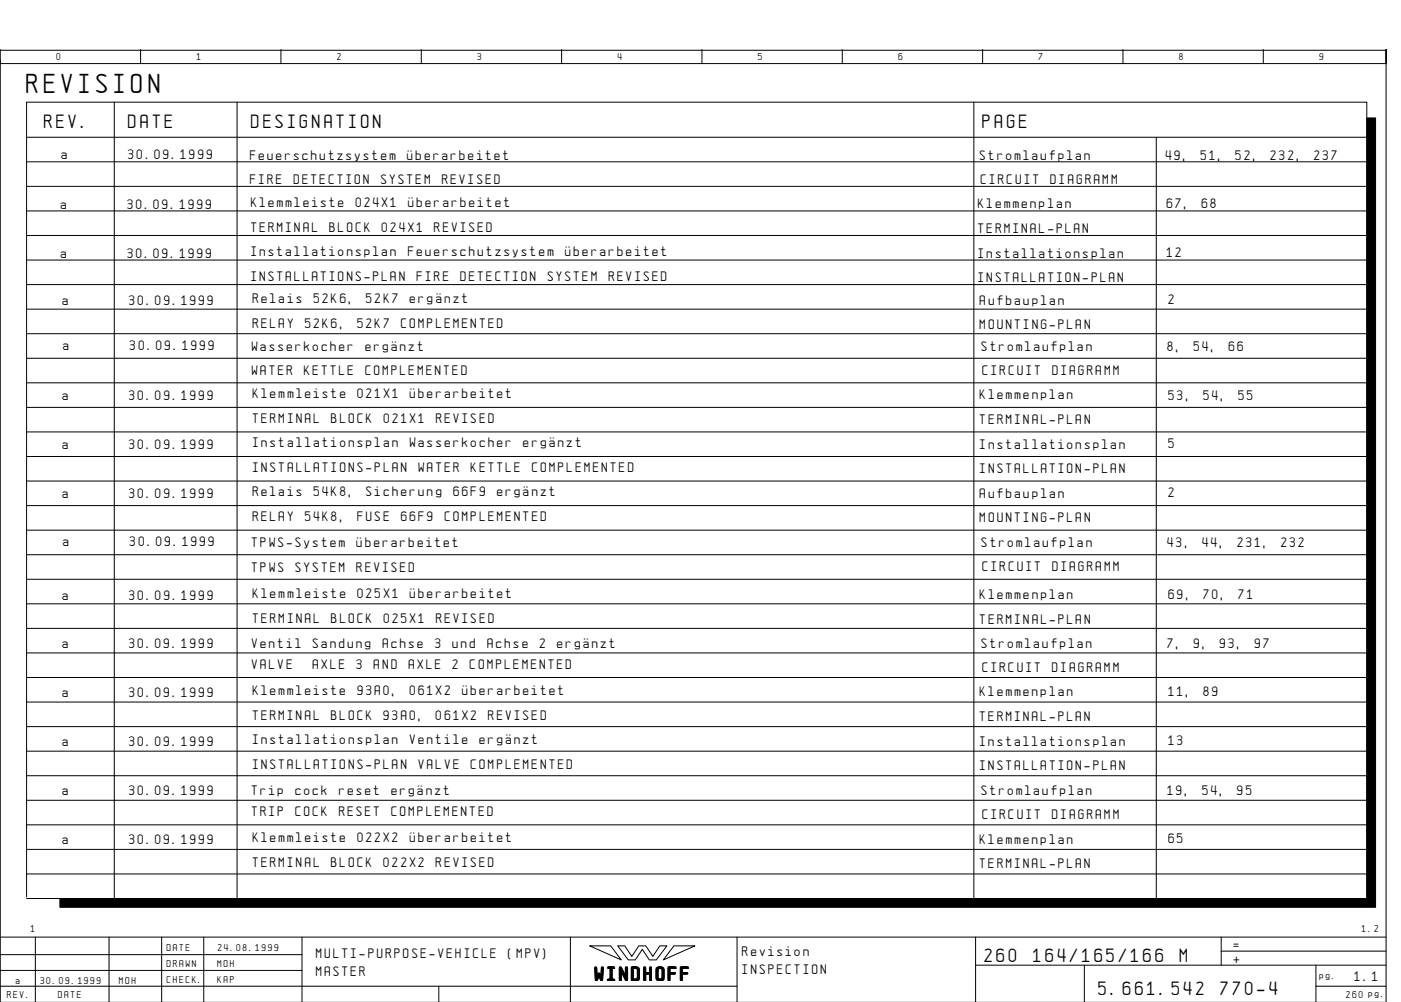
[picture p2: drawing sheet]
<svg xmlns="http://www.w3.org/2000/svg" width="399mm" height="286mm" viewBox="0 0 399 286" stroke-linecap="round" stroke-linejoin="round" font-family="sans-serif">
<defs><g id="words">
<text font-size="6.2" x="7.6" y="26.6">REVISION</text>
<g font-size="4.4">
<text x="12.6" y="36.6">REV.</text>
<text x="36.6" y="36.6">DATE</text>
<text x="71.6" y="36.6">DESIGNATION</text>
<text x="280.1" y="36.6">PAGE</text>
<text x="280.6" y="274.1">260</text>
<text x="294.5" y="274.1">164/165/166</text>
<text x="336.3" y="274.1">M</text>
<text x="169.5" y="279.3">WINDHOFF</text>
<text x="313.1" y="283.6">5.661.542</text>
<text x="347.9" y="283.6">770-4</text>
</g>
<g font-size="3.1">
<text x="17.5" y="45.3">a</text>
<text x="36.6" y="45.3">30.09.1999</text>
<text x="71.3" y="45.5">Feuerschutzsystem</text>
<text x="116.1" y="45.5">Åberarbeitet</text>
<text x="279.3" y="45.5">Stromlaufplan</text>
<text x="332.3" y="45.5">49,</text>
<text x="342.3" y="45.5">51,</text>
<text x="352.2" y="45.5">52,</text>
<text x="362.2" y="45.5">232,</text>
<text x="374.6" y="45.5">237</text>
<text x="71.3" y="52.5">FIRE</text>
<text x="83.7" y="52.5">DETECTION</text>
<text x="108.6" y="52.5">SYSTEM</text>
<text x="126" y="52.5">REVISED</text>
<text x="279.5" y="52.3">CIRCUIT</text>
<text x="299.5" y="52.3">DIAGRAMM</text>
<text x="17.3" y="59.5">a</text>
<text x="36.3" y="59.5">30.09.1999</text>
<text x="71.6" y="59">Klemmleiste</text>
<text x="101.4" y="59">024X1</text>
<text x="116.3" y="59">Åberarbeitet</text>
<text x="278.8" y="59.4">Klemmenplan</text>
<text x="332.6" y="59.2">67,</text>
<text x="342.5" y="59.2">68</text>
<text x="71.6" y="66">TERMINAL</text>
<text x="93.9" y="66">BLOCK</text>
<text x="108.9" y="66">024X1</text>
<text x="123.8" y="66">REVISED</text>
<text x="278.8" y="66.4">TERMINAL-PLAN</text>
<text x="17.3" y="73.5">a</text>
<text x="36.3" y="73.5">30.09.1999</text>
<text x="71.6" y="73">Installationsplan</text>
<text x="116.3" y="73">Feuerschutzsystem</text>
<text x="161.1" y="73">Åberarbeitet</text>
<text x="278.8" y="73.4">Installationsplan</text>
<text x="332.6" y="73.2">12</text>
<text x="71.6" y="80.1">INSTALLATIONS-PLAN</text>
<text x="118.8" y="80.1">FIRE</text>
<text x="131.3" y="80.1">DETECTION</text>
<text x="156.1" y="80.1">SYSTEM</text>
<text x="173.5" y="80.1">REVISED</text>
<text x="278.8" y="80.4">INSTALLATION-PLAN</text>
<text x="17.8" y="86.9">a</text>
<text x="36.8" y="86.9">30.09.1999</text>
<text x="72.1" y="86.5">Relais</text>
<text x="89.5" y="86.5">52K6,</text>
<text x="104.4" y="86.5">52K7</text>
<text x="116.8" y="86.5">ergÑnzt</text>
<text x="279.3" y="86.9">Aufbauplan</text>
<text x="333.1" y="86.6">2</text>
<text x="72.1" y="93.5">RELAY</text>
<text x="87" y="93.5">52K6,</text>
<text x="101.9" y="93.5">52K7</text>
<text x="114.3" y="93.5">COMPLEMENTED</text>
<text x="279.3" y="93.9">MOUNTING-PLAN</text>
<text x="18.1" y="99.8">a</text>
<text x="37" y="99.8">30.09.1999</text>
<text x="71.8" y="99.9">Wasserkocher</text>
<text x="104.1" y="99.9">ergÑnzt</text>
<text x="279.8" y="99.9">Stromlaufplan</text>
<text x="332.8" y="99.9">8,</text>
<text x="340.3" y="99.9">54,</text>
<text x="350.2" y="99.9">66</text>
<text x="71.8" y="106.9">WATER</text>
<text x="86.7" y="106.9">KETTLE</text>
<text x="104.1" y="106.9">COMPLEMENTED</text>
<text x="280.1" y="106.8">CIRCUIT</text>
<text x="300" y="106.8">DIAGRAMM</text>
<text x="17.8" y="113.9">a</text>
<text x="36.8" y="113.9">30.09.1999</text>
<text x="72.1" y="113.5">Klemmleiste</text>
<text x="101.9" y="113.5">021X1</text>
<text x="116.8" y="113.5">Åberarbeitet</text>
<text x="279.3" y="113.9">Klemmenplan</text>
<text x="333.1" y="114.1">53,</text>
<text x="343" y="114.1">54,</text>
<text x="353" y="114.1">55</text>
<text x="72.1" y="120.5">TERMINAL</text>
<text x="94.4" y="120.5">BLOCK</text>
<text x="109.4" y="120.5">021X1</text>
<text x="124.3" y="120.5">REVISED</text>
<text x="279.3" y="120.9">TERMINAL-PLAN</text>
<text x="17.8" y="127.9">a</text>
<text x="36.8" y="127.9">30.09.1999</text>
<text x="72.1" y="127.5">Installationsplan</text>
<text x="116.8" y="127.5">Wasserkocher</text>
<text x="149.2" y="127.5">ergÑnzt</text>
<text x="279.3" y="127.9">Installationsplan</text>
<text x="333.1" y="127.6">5</text>
<text x="72.1" y="134.5">INSTALLATIONS-PLAN</text>
<text x="119.3" y="134.5">WATER</text>
<text x="134.2" y="134.5">KETTLE</text>
<text x="151.7" y="134.5">COMPLEMENTED</text>
<text x="279.3" y="134.9">INSTALLATION-PLAN</text>
<text x="17.8" y="141.9">a</text>
<text x="36.8" y="141.9">30.09.1999</text>
<text x="72.1" y="141.5">Relais</text>
<text x="89.5" y="141.5">54K8,</text>
<text x="104.4" y="141.5">Sicherung</text>
<text x="129.3" y="141.5">66F9</text>
<text x="141.7" y="141.5">ergÑnzt</text>
<text x="279.3" y="141.9">Aufbauplan</text>
<text x="333.1" y="141.6">2</text>
<text x="72.1" y="148.5">RELAY</text>
<text x="87" y="148.5">54K8,</text>
<text x="101.9" y="148.5">FUSE</text>
<text x="114.3" y="148.5">66F9</text>
<text x="126.8" y="148.5">COMPLEMENTED</text>
<text x="279.3" y="148.9">MOUNTING-PLAN</text>
<text x="18.1" y="155.8">a</text>
<text x="37" y="155.8">30.09.1999</text>
<text x="71.8" y="155.9">TPWS-System</text>
<text x="101.7" y="155.9">Åberarbeitet</text>
<text x="279.8" y="155.9">Stromlaufplan</text>
<text x="332.8" y="155.9">43,</text>
<text x="342.8" y="155.9">44,</text>
<text x="352.7" y="155.9">231,</text>
<text x="365.1" y="155.9">232</text>
<text x="71.8" y="162.9">TPWS</text>
<text x="84.2" y="162.9">SYSTEM</text>
<text x="101.7" y="162.9">REVISED</text>
<text x="280.1" y="162.8">CIRCUIT</text>
<text x="300" y="162.8">DIAGRAMM</text>
<text x="17.8" y="170.9">a</text>
<text x="36.8" y="170.9">30.09.1999</text>
<text x="72.1" y="170.5">Klemmleiste</text>
<text x="101.9" y="170.5">025X1</text>
<text x="116.8" y="170.5">Åberarbeitet</text>
<text x="279.3" y="170.9">Klemmenplan</text>
<text x="333.1" y="170.6">69,</text>
<text x="343" y="170.6">70,</text>
<text x="353" y="170.6">71</text>
<text x="72.1" y="177.5">TERMINAL</text>
<text x="94.4" y="177.5">BLOCK</text>
<text x="109.4" y="177.5">025X1</text>
<text x="124.3" y="177.5">REVISED</text>
<text x="279.3" y="177.9">TERMINAL-PLAN</text>
<text x="17.8" y="184.6">a</text>
<text x="36.8" y="184.6">30.09.1999</text>
<text x="71.8" y="184.6">Ventil</text>
<text x="89.2" y="184.6">Sandung</text>
<text x="109.1" y="184.6">Achse</text>
<text x="124" y="184.6">3</text>
<text x="129" y="184.6">und</text>
<text x="138.9" y="184.6">Achse</text>
<text x="153.9" y="184.6">2</text>
<text x="158.8" y="184.6">ergÑnzt</text>
<text x="279.8" y="184.6">Stromlaufplan</text>
<text x="332.8" y="184.6">7,</text>
<text x="340.2" y="184.6">9,</text>
<text x="347.7" y="184.6">93,</text>
<text x="357.7" y="184.6">97</text>
<text x="71.8" y="190.6">VALVE</text>
<text x="89.2" y="190.6">AXLE</text>
<text x="101.6" y="190.6">3</text>
<text x="106.6" y="190.6">AND</text>
<text x="116.6" y="190.6">AXLE</text>
<text x="129" y="190.6">2</text>
<text x="134" y="190.6">COMPLEMENTED</text>
<text x="280" y="191.4">CIRCUIT</text>
<text x="299.9" y="191.4">DIAGRAMM</text>
<text x="17.8" y="198.6">a</text>
<text x="36.8" y="198.6">30.09.1999</text>
<text x="72" y="198.2">Klemmleiste</text>
<text x="101.9" y="198.2">93A0,</text>
<text x="116.8" y="198.2">061X2</text>
<text x="131.7" y="198.2">Åberarbeitet</text>
<text x="279.3" y="198.5">Klemmenplan</text>
<text x="333.1" y="198.3">11,</text>
<text x="343" y="198.3">89</text>
<text x="72" y="205.2">TERMINAL</text>
<text x="94.4" y="205.2">BLOCK</text>
<text x="109.3" y="205.2">93A0,</text>
<text x="124.3" y="205.2">061X2</text>
<text x="139.2" y="205.2">REVISED</text>
<text x="279.3" y="205.5">TERMINAL-PLAN</text>
<text x="17.8" y="212.6">a</text>
<text x="36.8" y="212.6">30.09.1999</text>
<text x="72" y="212.2">Installationsplan</text>
<text x="116.8" y="212.2">Ventile</text>
<text x="136.7" y="212.2">ergÑnzt</text>
<text x="279.3" y="212.5">Installationsplan</text>
<text x="333.1" y="212.3">13</text>
<text x="72" y="219.1">INSTALLATIONS-PLAN</text>
<text x="119.3" y="219.1">VALVE</text>
<text x="134.2" y="219.1">COMPLEMENTED</text>
<text x="279.3" y="219.5">INSTALLATION-PLAN</text>
<text x="17.8" y="226.6">a</text>
<text x="36.8" y="226.6">30.09.1999</text>
<text x="71.8" y="226.6">Trip</text>
<text x="84.2" y="226.6">cock</text>
<text x="96.7" y="226.6">reset</text>
<text x="111.6" y="226.6">ergÑnzt</text>
<text x="279.8" y="226.6">Stromlaufplan</text>
<text x="332.8" y="226.6">19,</text>
<text x="342.7" y="226.6">54,</text>
<text x="352.7" y="226.6">95</text>
<text x="71.8" y="232.6">TRIP</text>
<text x="84.2" y="232.6">COCK</text>
<text x="96.7" y="232.6">RESET</text>
<text x="111.6" y="232.6">COMPLEMENTED</text>
<text x="280" y="233.4">CIRCUIT</text>
<text x="299.9" y="233.4">DIAGRAMM</text>
<text x="17.8" y="240.6">a</text>
<text x="36.8" y="240.6">30.09.1999</text>
<text x="72" y="240.2">Klemmleiste</text>
<text x="101.9" y="240.2">022X2</text>
<text x="116.8" y="240.2">Åberarbeitet</text>
<text x="279.3" y="240.5">Klemmenplan</text>
<text x="333.1" y="240.3">65</text>
<text x="72" y="247.2">TERMINAL</text>
<text x="94.4" y="247.2">BLOCK</text>
<text x="109.3" y="247.2">022X2</text>
<text x="124.3" y="247.2">REVISED</text>
<text x="279.3" y="247.5">TERMINAL-PLAN</text>
<text x="90.1" y="273.1">MULTI-PURPOSE-VEHICLE</text>
<text x="144.8" y="273.1">(MPV)</text>
<text x="211.6" y="272.6">Revision</text>
<text x="351.6" y="270.6">=</text>
<text x="351.6" y="274.6">+</text>
<text x="90.1" y="278.1">MASTER</text>
<text x="211.6" y="277.6">INSPECTION</text>
<text x="386.1" y="279.6">1.1</text>
</g>
<g font-size="2.3">
<text x="16.1" y="17.1">0</text>
<text x="56.1" y="17.1">1</text>
<text x="96.1" y="17.1">2</text>
<text x="136.1" y="17.1">3</text>
<text x="176.1" y="17.1">4</text>
<text x="216.1" y="17.1">5</text>
<text x="256.1" y="17.1">6</text>
<text x="296.1" y="17.1">7</text>
<text x="336.1" y="17.1">8</text>
<text x="376.1" y="17.1">9</text>
<text x="8.8" y="265.6">1</text>
<text x="388.2" y="265.6">1.2</text>
<text x="47.6" y="271.1">DATE</text>
<text x="47.6" y="275.6">DRAWN</text>
<text x="62" y="275.6">MOH</text>
<text x="62.1" y="271.1">24.08.1999</text>
<text x="4.5" y="280.5">a</text>
<text x="11.5" y="280.5">30.09.1999</text>
<text x="34" y="280.5">MOH</text>
<text x="47.6" y="280.1">CHECK.</text>
<text x="62" y="280.1">KAP</text>
<text x="376.1" y="279.1">pg.</text>
<text x="2.1" y="284.6">REV.</text>
<text x="16.6" y="284.6">DATE</text>
<text x="383.7" y="284.6">260 pg.</text>
</g>
</g></defs>
<g fill="none" stroke="#000" stroke-width=".29">
<path d="M.1 14.1v4h395v-4v271.6M.1 17.1v250M.1 14.3h395M40.1 14.1v4M80.1 14.1v4M120.1 14.1v4M160.1 14.1v4M200.1 14.1v4M240.1 14.1v4M280.1 14.1v4M320.1 14.1v4M360.1 14.1v4"/>
<path d="M7.6 39.1h382M32.6 29.1v227M67.6 29.1v227M277.6 29.1v227M329.6 39.1v217M7.6 46.1h382M7.6 53.1h382M7.6 60.1h382M7.6 67.1h382M7.6 74.1h382M7.6 81.1h382M7.6 88.1h382"/>
<path d="M7.6 95.1h382M7.6 102.1h382M7.6 109.1h382M7.6 116.1h382M7.6 123.1h382M7.6 130.1h382M7.6 137.1h382M7.6 144.1h382M7.6 151.1h382M7.6 158.1h382M7.6 165.1h382M7.6 172.1h382"/>
<path d="M7.6 179.1h382M7.6 186.1h382M7.6 193.1h382M7.6 200.1h382M7.6 207.1h382M7.6 214.1h382M7.6 221.1h382M7.6 228.1h382M7.6 235.1h382M7.6 256.1h382M7.6 242.1h382M7.6 249.1h382"/>
<path d="M389.6 255.6v-226.5h-382v226.5M10.1 267.1v18.5M31.1 267.1v18.5M46.1 267.1v18.6M58.1 267.1v18.6M86.1 272.1h-86M86.1 276.6h-86M86.1 267.1v18.6M162.6 267.1v18.6M168.1 269.6h6l3 4zM176.1 269.6h2l2 3 2-3h2l2 3 2-3h2l-3 4h-2l-2-3-2 3h-2zM192.1 269.6h6l-9 4z"/>
<path d="M210.1 267.1v18.6M278.1 275.1h117M278.1 267.1v18.6M309.1 275.1v10.6M348.1 271.1h47M348.1 267.1v8M375.1 275.1v10.6M395.1 267.1h-395v18.6M125.1 281.1v4.6M210.1 281.1h-210M375.1 281.1h20"/>
</g>
<path d="M389.6 33.6h2.5v222.5h-2.5zM17.1 256.1h375v2.5h-375z" fill="#000" stroke="#000" stroke-width=".29"/>
<use href="#words"/>
</svg>
